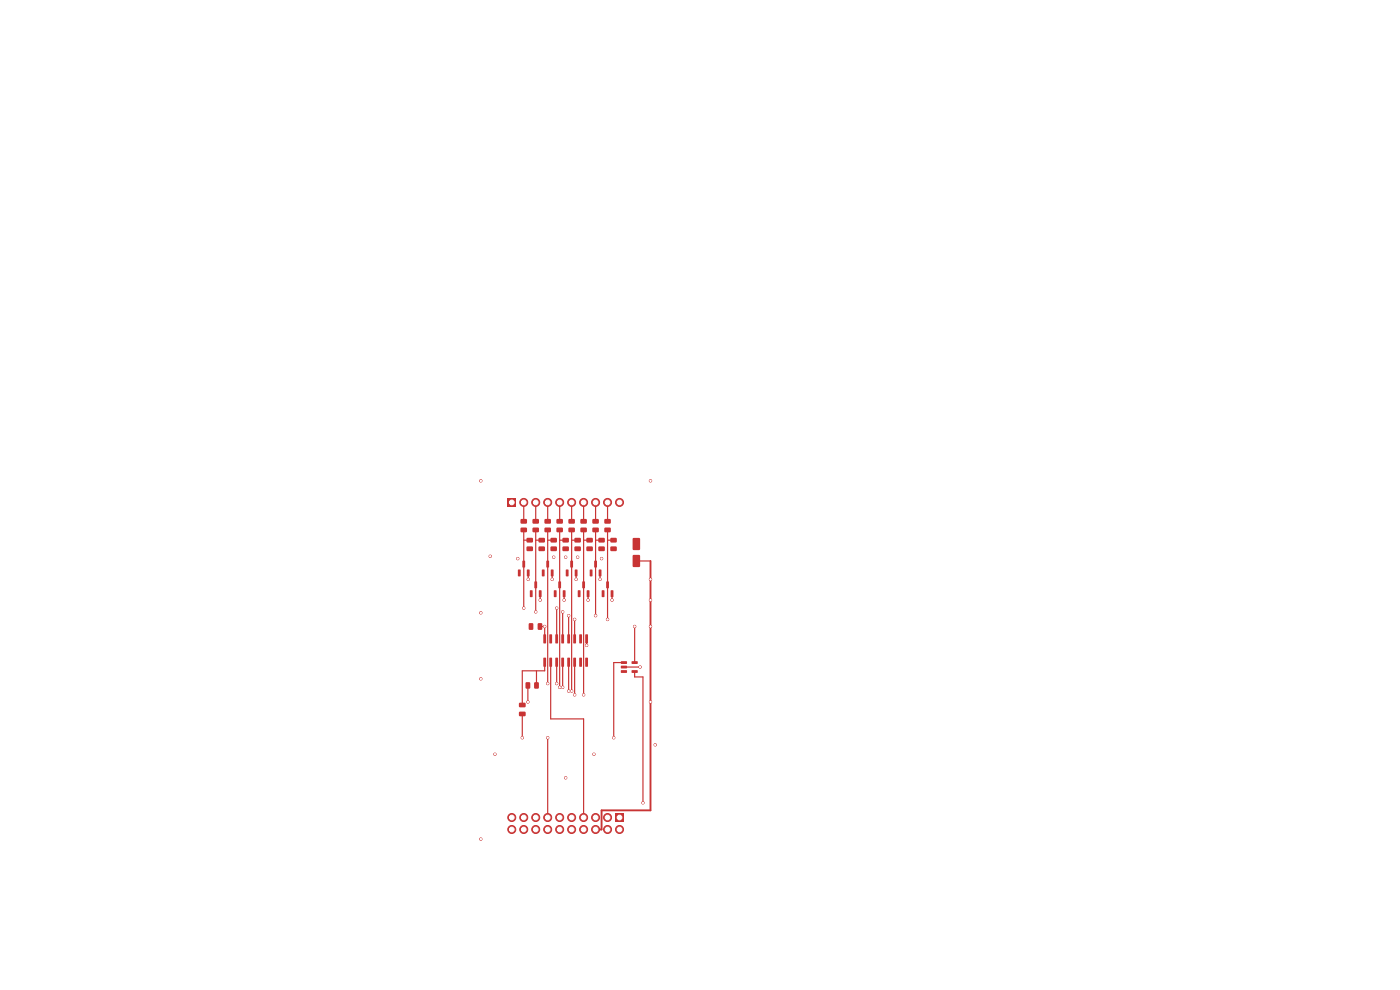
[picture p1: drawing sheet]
<svg xmlns="http://www.w3.org/2000/svg" width="297mm" height="210mm" viewBox="0 0 297 210" stroke-linecap="round" stroke-linejoin="round" font-family="sans-serif">
<path d="M130.6 172.6h1.7v1.7h-1.7z" fill="#c83434"/>
<g fill="#c83434" stroke="#c83434" stroke-width=".21">
<circle cx="131.4" cy="176" r=".85"/>
<circle cx="128.9" cy="173.4" r=".85"/>
<circle cx="128.9" cy="176" r=".85"/>
<circle cx="126.3" cy="173.4" r=".85"/>
<circle cx="126.3" cy="176" r=".85"/>
<circle cx="123.8" cy="173.4" r=".85"/>
<circle cx="123.8" cy="176" r=".85"/>
<circle cx="121.3" cy="173.4" r=".85"/>
<circle cx="121.3" cy="176" r=".85"/>
<circle cx="118.7" cy="173.4" r=".85"/>
<circle cx="118.7" cy="176" r=".85"/>
<circle cx="116.2" cy="173.4" r=".85"/>
<circle cx="116.2" cy="176" r=".85"/>
<circle cx="113.6" cy="173.4" r=".85"/>
<circle cx="113.6" cy="176" r=".85"/>
<circle cx="111.1" cy="173.4" r=".85"/>
<circle cx="111.1" cy="176" r=".85"/>
<circle cx="108.6" cy="173.4" r=".85"/>
<circle cx="108.6" cy="176" r=".85"/>
</g>
<path d="M107.7 105.7h1.7v1.7h-1.7z" fill="#c83434"/>
<g fill="#c83434" stroke="#c83434" stroke-width=".21">
<circle cx="111.1" cy="106.6" r=".85"/>
<circle cx="113.6" cy="106.6" r=".85"/>
<circle cx="116.2" cy="106.6" r=".85"/>
<circle cx="118.7" cy="106.6" r=".85"/>
<circle cx="121.3" cy="106.6" r=".85"/>
<circle cx="123.8" cy="106.6" r=".85"/>
<circle cx="126.3" cy="106.6" r=".85"/>
<circle cx="128.9" cy="106.6" r=".85"/>
<circle cx="131.4" cy="106.6" r=".85"/>
</g>
<g fill="#c83434">
<path d="M115.3 139.5l.5 .1v1.8h-.5z"/>
<path d="M116.6 139.5l.5 .1-.1 1.8h-.5z"/>
<path d="M117.8 139.5l.6 .1-.1 1.8h-.5z"/>
<path d="M119.1 139.5l.6 .1-.1 1.8h-.5z"/>
<path d="M120.4 139.5l.5 .1-.1 1.8h-.5z"/>
<path d="M121.6 139.5l.6 .1-.1 1.8h-.5z"/>
<path d="M122.9 139.5l.6 .1-.1 1.8h-.5z"/>
<path d="M124.2 139.5l.5 .1v1.8h-.5z"/>
<path d="M124.2 134.6h.5v1.9l-.5-.1z"/>
<path d="M122.9 134.6h.6l-.1 1.9-.5-.1z"/>
<path d="M121.6 134.6h.6l-.1 1.9-.5-.1z"/>
<path d="M120.4 134.6h.5l-.1 1.9-.5-.1z"/>
<path d="M119.1 134.6h.6l-.1 1.9-.5-.1z"/>
<path d="M117.8 134.6h.6l-.1 1.9-.5-.1z"/>
<path d="M116.6 134.6h.5l-.1 1.9-.5-.1z"/>
<path d="M115.3 134.6h.5v1.9l-.5-.1z"/>
<path d="M131.7 140.3h1.2l.1 .5h-1.2z"/>
<path d="M131.7 141.2h1.2l.1 .5-1.2 .1z"/>
<path d="M131.7 142.2h1.2l.1 .5h-1.2z"/>
<path d="M134 142.2h1.2l.1 .5h-1.2z"/>
<path d="M134 140.3h1.2l.1 .5h-1.2z"/>
<path d="M110.5 110.1h1.2l.1 .2v.6l-.2 .2h-1l-.2-.2z"/>
<path d="M110.5 112l1.2-.1 .1 .3v.6l-.2 .1h-1l-.2-.2z"/>
<path d="M111.8 114.1h1.1l.2 .2v.6l-.3 .2h-1l-.1-.2z"/>
<path d="M111.8 116l1.1-.1 .2 .3v.6l-.3 .1h-1l-.1-.2z"/>
<path d="M109.9 120.8l.5 .1v1.4l-.5-.1z"/>
<path d="M111.8 120.8l.5 .1v1.4l-.5-.1z"/>
<path d="M110.9 119h.5l-.1 1.4-.5-.1z"/>
<path d="M113 110.1h1.2l.1 .2v.6l-.2 .2h-1l-.2-.2z"/>
<path d="M113 112l1.2-.1 .1 .3v.6l-.2 .1h-1l-.2-.2z"/>
<path d="M114.3 114.1h1.2l.1 .2v.6l-.2 .2h-1l-.2-.2z"/>
<path d="M114.3 116l1.2-.1 .1 .3v.6l-.2 .1h-1l-.2-.2z"/>
<path d="M112.4 125.2l.6 .1-.1 1.4-.5-.1z"/>
<path d="M114.3 125.2l.6 .1-.1 1.4-.5-.1z"/>
<path d="M113.4 123.4h.5v1.4l-.5-.1z"/>
<path d="M115.6 110.1h1.1l.2 .2v.6l-.3 .2h-1l-.1-.2z"/>
<path d="M115.6 112l1.1-.1 .2 .3v.6l-.3 .1h-1l-.1-.2z"/>
<path d="M116.8 114.1h1.2l.2 .2-.1 .6-.2 .2h-1l-.1-.2z"/>
<path d="M116.8 116l1.2-.1 .2 .3-.1 .6-.2 .1h-1l-.1-.2z"/>
<path d="M115 120.8l.5 .1-.1 1.4-.4-.1z"/>
<path d="M116.9 120.8l.5 .1-.1 1.4-.4-.1z"/>
<path d="M115.9 119h.6l-.1 1.4-.5-.1z"/>
<path d="M118.1 110.1h1.2l.1 .2v.6l-.2 .2h-1l-.2-.2z"/>
<path d="M118.1 112l1.2-.1 .1 .3v.6l-.2 .1h-1l-.2-.2z"/>
<path d="M119.4 114.1h1.1l.2 .2v.6l-.2 .2h-1l-.2-.2z"/>
<path d="M119.4 116l1.1-.1 .2 .3v.6l-.2 .1h-1l-.2-.2z"/>
<path d="M117.5 125.2l.6 .1-.1 1.4-.5-.1z"/>
<path d="M119.4 125.2l.6 .1-.1 1.4-.5-.1z"/>
<path d="M118.5 123.4h.5l-.1 1.4-.5-.1z"/>
<path d="M120.6 110.1h1.2l.2 .2v.6l-.3 .2h-1l-.1-.2z"/>
<path d="M120.6 112l1.2-.1 .2 .3v.6l-.3 .1h-1l-.1-.2z"/>
<path d="M121.9 114.1h1.2l.1 .2v.6l-.2 .2h-1l-.2-.2z"/>
<path d="M121.9 116l1.2-.1 .1 .3v.6l-.2 .1h-1l-.2-.2z"/>
<path d="M120.1 120.8l.5 .1-.1 1.4-.5-.1z"/>
<path d="M122 120.8l.5 .1-.1 1.4-.5-.1z"/>
<path d="M121 119h.6l-.1 1.4-.5-.1z"/>
<path d="M123.2 110.1h1.2l.1 .2v.6l-.2 .2h-1l-.2-.2z"/>
<path d="M123.2 112l1.2-.1 .1 .3v.6l-.2 .1h-1l-.2-.2z"/>
<path d="M124.5 114.1h1.1l.2 .2v.6l-.3 .2h-1l-.1-.2z"/>
<path d="M124.5 116l1.1-.1 .2 .3v.6l-.3 .1h-1l-.1-.2z"/>
<path d="M122.6 125.2l.5 .1v1.4l-.5-.1z"/>
<path d="M124.5 125.2l.5 .1v1.4l-.5-.1z"/>
<path d="M123.6 123.4h.5l-.1 1.4-.5-.1z"/>
<path d="M125.7 110.1h1.2l.1 .2v.6l-.2 .2h-1l-.2-.2z"/>
<path d="M125.7 112l1.2-.1 .1 .3v.6l-.2 .1h-1l-.2-.2z"/>
<path d="M127 114.1h1.2l.1 .2v.6l-.2 .2h-1l-.2-.2z"/>
<path d="M127 116l1.2-.1 .1 .3v.6l-.2 .1h-1l-.2-.2z"/>
<path d="M125.1 120.8l.6 .1-.1 1.4-.5-.1z"/>
<path d="M127 120.8l.6 .1-.1 1.4-.5-.1z"/>
<path d="M126.1 119h.5v1.4l-.5-.1z"/>
<path d="M128.3 110.1h1.1l.2 .2v.6l-.3 .2h-1l-.1-.2z"/>
<path d="M128.3 112l1.1-.1 .2 .3v.6l-.3 .1h-1l-.1-.2z"/>
<path d="M129.5 114.1h1.2l.2 .2-.1 .6-.2 .2h-1l-.1-.2z"/>
<path d="M129.5 116l1.2-.1 .2 .3-.1 .6-.2 .1h-1l-.1-.2z"/>
<path d="M127.7 125.2l.5 .1-.1 1.4-.4-.1z"/>
<path d="M129.6 125.2l.5 .1-.1 1.4-.4-.1z"/>
<path d="M128.6 123.4h.6l-.1 1.4-.5-.1z"/>
<path d="M111.5 144.8l.7-.1 .3 .2v1l-.2 .2h-.6l-.2-.2z"/>
<path d="M113.4 144.8l.7-.1 .2 .2v1l-.1 .2h-.7l-.2-.2z"/>
<path d="M110.1 149.1h1.3l.1 .2v.6l-.2 .2-1.1-.1-.1-.2z"/>
<path d="M110.1 151h1.3l.1 .2v.6l-.2 .2-1.1-.1-.1-.2z"/>
<path d="M114.1 132.2h.7l.2 .1 .1 1.1-.2 .2h-.6l-.2-.1z"/>
<path d="M112.2 132.2h.7l.2 .1v1.1l-.1 .2h-.6l-.2-.1z"/>
<path d="M134.3 117.8l1.2-.1 .3 .2v2.2l-.2 .2h-1.2l-.2-.2z"/>
<path d="M134.3 114.2l1.2-.1 .3 .2v2.2l-.2 .2h-1.2l-.2-.2z"/>
</g>
<g fill="#c83434" stroke="#c83434" stroke-width=".21">
<circle cx="111.1" cy="129" r=".25"/>
<circle cx="118.1" cy="129" r=".25"/>
<circle cx="113.7" cy="129.8" r=".25"/>
<circle cx="119.4" cy="129.8" r=".25"/>
<circle cx="116.2" cy="145" r=".25"/>
<circle cx="118.1" cy="145" r=".25"/>
<circle cx="118.7" cy="145.8" r=".25"/>
<circle cx="119.4" cy="145.8" r=".25"/>
<circle cx="121.3" cy="146.6" r=".25"/>
<circle cx="120.6" cy="146.6" r=".25"/>
<circle cx="123.8" cy="147.4" r=".25"/>
<circle cx="121.9" cy="147.4" r=".25"/>
<circle cx="126.3" cy="130.6" r=".25"/>
<circle cx="120.6" cy="130.6" r=".25"/>
<circle cx="128.9" cy="131.4" r=".25"/>
<circle cx="121.9" cy="131.4" r=".25"/>
<circle cx="112.1" cy="122.9" r=".25"/>
<circle cx="114.6" cy="127.3" r=".25"/>
<circle cx="117.1" cy="122.9" r=".25"/>
<circle cx="119.7" cy="127.3" r=".25"/>
<circle cx="122.2" cy="122.9" r=".25"/>
<circle cx="124.8" cy="127.3" r=".25"/>
<circle cx="127.3" cy="122.9" r=".25"/>
<circle cx="129.8" cy="127.3" r=".25"/>
<circle cx="138" cy="122.9" r=".25"/>
<circle cx="138" cy="127.3" r=".25"/>
<circle cx="138" cy="132.9" r=".25"/>
<circle cx="138" cy="148.9" r=".25"/>
<circle cx="115.6" cy="132.9" r=".25"/>
<circle cx="134.6" cy="132.9" r=".25"/>
<circle cx="112" cy="148.9" r=".25"/>
<circle cx="116.2" cy="156.5" r=".25"/>
<circle cx="110.8" cy="156.5" r=".25"/>
<circle cx="130.2" cy="156.5" r=".25"/>
<circle cx="124.4" cy="136.9" r=".25"/>
<circle cx="135.8" cy="141.5" r=".25"/>
<circle cx="136.4" cy="170.3" r=".25"/>
<circle cx="102" cy="102" r=".25"/>
<circle cx="138" cy="102" r=".25"/>
<circle cx="102" cy="178" r=".25"/>
<circle cx="105" cy="160" r=".25"/>
<circle cx="102" cy="130" r=".25"/>
<circle cx="126" cy="160" r=".25"/>
<circle cx="104" cy="118" r=".25"/>
<circle cx="120" cy="165" r=".25"/>
<circle cx="139" cy="158" r=".25"/>
<circle cx="102" cy="144" r=".25"/>
<circle cx="109.8" cy="118.5" r=".25"/>
<circle cx="127.6" cy="118.5" r=".25"/>
<circle cx="117.5" cy="118.2" r=".25"/>
<circle cx="120" cy="118.2" r=".25"/>
<circle cx="122.5" cy="118.2" r=".25"/>
</g>
<g fill="none" stroke="#c83434" stroke-width=".25">
<path d="M111.1 106.6v4M111.1 112.4v16.6M111.1 114.6h1.3M113.6 114.6h1.3M113.6 106.6v4M113.6 112.4v17.4M116.2 114.6h1.3M116.2 106.6v4M116.2 112.4v32.6M118.7 114.6h1.3M118.7 106.6v4M118.7 112.4v33.4"/>
<path d="M121.3 114.6h1.2M121.3 106.6v4M121.3 112.4v34.2M123.8 114.6h1.3M123.8 106.6v4M123.8 112.4v35M126.3 114.6h1.3M126.3 106.6v4M126.3 112.4v18.2M128.9 114.6h1.3M128.9 106.6v4M128.9 112.4v19"/>
<path d="M135 119h3M112.1 121.5v1.4M114.5 132.9h1.1v2.6M114.6 125.9v1.4M117.1 121.5v1.4M118.1 129v6.5M119.4 129.8v5.7M119.7 125.9v1.4M120.6 130.6v4.9M121.9 131.4v4.1M122.2 121.5v1.4M124.4 135.5v1.4"/>
<path d="M124.8 125.9v1.4M127.3 121.5v1.4M129.8 125.9v1.4M134.6 132.9v7.7M110.8 151.5v5M112 145.4v3.5M113.8 142.3v3.1M115.6 140.5v1.8h-4.8v7.3M116.2 156.5v16.9M116.8 140.5v12h7v20.9M118.1 140.5v4.5M119.4 140.5v5.3"/>
<path d="M120.6 140.5v6.1M121.9 140.5v6.9M132.4 140.6h-2.2v15.9M132.4 141.5h3.4M134.6 142.5v1.1h1.8v26.7"/>
</g>
<path d="M138 119v52.9h-10.4v4.1h-1.3" fill="none" stroke="#c83434" stroke-width=".4"/>
<g fill="#fff" stroke="#fff" stroke-width=".21">
<circle cx="111.1" cy="129" r=".15"/>
<circle cx="118.1" cy="129" r=".15"/>
<circle cx="113.6" cy="129.8" r=".15"/>
<circle cx="119.4" cy="129.8" r=".15"/>
<circle cx="116.2" cy="145" r=".15"/>
<circle cx="118.1" cy="145" r=".15"/>
<circle cx="118.7" cy="145.8" r=".15"/>
<circle cx="119.4" cy="145.8" r=".15"/>
<circle cx="121.3" cy="146.6" r=".15"/>
<circle cx="120.6" cy="146.6" r=".15"/>
<circle cx="123.8" cy="147.4" r=".15"/>
<circle cx="121.9" cy="147.4" r=".15"/>
<circle cx="126.3" cy="130.6" r=".15"/>
<circle cx="120.6" cy="130.6" r=".15"/>
<circle cx="128.9" cy="131.4" r=".15"/>
<circle cx="121.9" cy="131.4" r=".15"/>
<circle cx="112.1" cy="122.9" r=".15"/>
<circle cx="114.6" cy="127.3" r=".15"/>
<circle cx="117.1" cy="122.9" r=".15"/>
<circle cx="119.7" cy="127.3" r=".15"/>
<circle cx="122.2" cy="122.9" r=".15"/>
<circle cx="124.8" cy="127.3" r=".15"/>
<circle cx="127.3" cy="122.9" r=".15"/>
<circle cx="129.8" cy="127.3" r=".15"/>
<circle cx="138" cy="122.9" r=".15"/>
<circle cx="138" cy="127.3" r=".15"/>
<circle cx="138" cy="132.9" r=".15"/>
<circle cx="138" cy="148.9" r=".15"/>
<circle cx="115.6" cy="132.9" r=".15"/>
<circle cx="134.6" cy="132.9" r=".15"/>
<circle cx="112" cy="148.9" r=".15"/>
<circle cx="116.2" cy="156.5" r=".15"/>
<circle cx="110.8" cy="156.5" r=".15"/>
<circle cx="130.2" cy="156.5" r=".15"/>
<circle cx="124.4" cy="136.9" r=".15"/>
<circle cx="135.8" cy="141.5" r=".15"/>
<circle cx="136.4" cy="170.3" r=".15"/>
<circle cx="102" cy="102" r=".15"/>
<circle cx="138" cy="102" r=".15"/>
<circle cx="102" cy="178" r=".15"/>
<circle cx="105" cy="160" r=".15"/>
<circle cx="102" cy="130" r=".15"/>
<circle cx="126" cy="160" r=".15"/>
<circle cx="104" cy="118" r=".15"/>
<circle cx="120" cy="165" r=".15"/>
<circle cx="139" cy="158" r=".15"/>
<circle cx="102" cy="144" r=".15"/>
<circle cx="109.8" cy="118.5" r=".15"/>
<circle cx="127.6" cy="118.5" r=".15"/>
<circle cx="117.5" cy="118.2" r=".15"/>
<circle cx="120" cy="118.2" r=".15"/>
<circle cx="122.5" cy="118.2" r=".15"/>
<circle cx="131.4" cy="173.4" r=".5"/>
<circle cx="131.4" cy="176" r=".5"/>
<circle cx="128.9" cy="173.4" r=".5"/>
<circle cx="128.9" cy="176" r=".5"/>
<circle cx="126.3" cy="173.4" r=".5"/>
<circle cx="126.3" cy="176" r=".5"/>
<circle cx="123.8" cy="173.4" r=".5"/>
<circle cx="123.8" cy="176" r=".5"/>
<circle cx="121.3" cy="173.4" r=".5"/>
<circle cx="121.3" cy="176" r=".5"/>
<circle cx="118.7" cy="173.4" r=".5"/>
<circle cx="118.7" cy="176" r=".5"/>
<circle cx="116.2" cy="173.4" r=".5"/>
<circle cx="116.2" cy="176" r=".5"/>
<circle cx="113.6" cy="173.4" r=".5"/>
<circle cx="113.6" cy="176" r=".5"/>
<circle cx="111.1" cy="173.4" r=".5"/>
<circle cx="111.1" cy="176" r=".5"/>
<circle cx="108.6" cy="173.4" r=".5"/>
<circle cx="108.6" cy="176" r=".5"/>
<circle cx="108.6" cy="106.6" r=".5"/>
<circle cx="111.1" cy="106.6" r=".5"/>
<circle cx="113.6" cy="106.6" r=".5"/>
<circle cx="116.2" cy="106.6" r=".5"/>
<circle cx="118.7" cy="106.6" r=".5"/>
<circle cx="121.3" cy="106.6" r=".5"/>
<circle cx="123.8" cy="106.6" r=".5"/>
<circle cx="126.3" cy="106.6" r=".5"/>
<circle cx="128.9" cy="106.6" r=".5"/>
<circle cx="131.4" cy="106.6" r=".5"/>
</g>
</svg>
